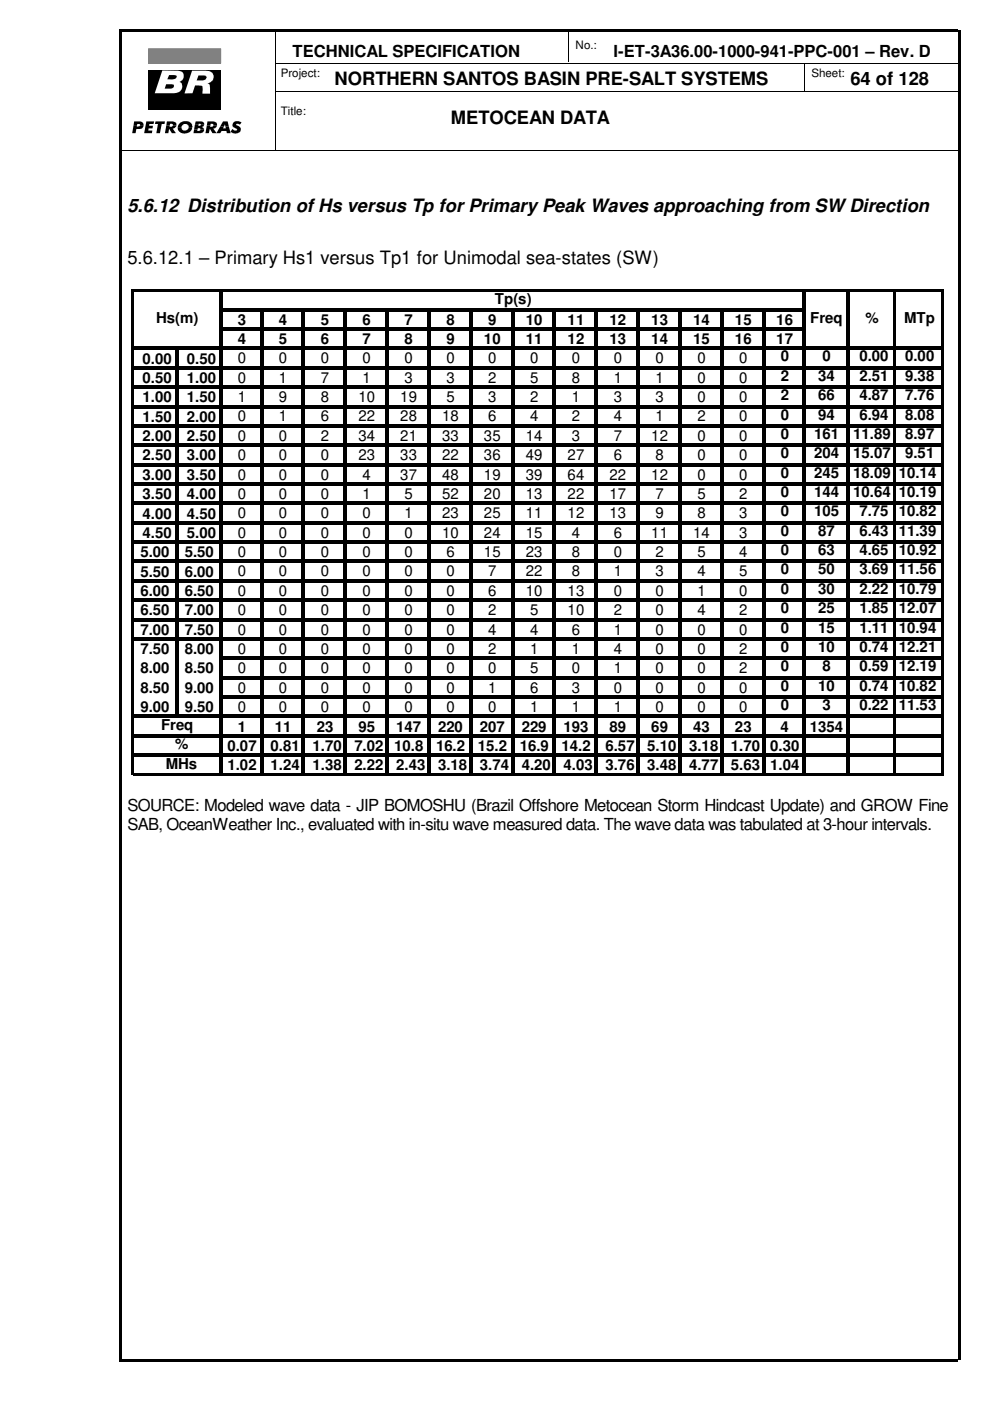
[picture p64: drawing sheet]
<svg xmlns="http://www.w3.org/2000/svg" width="210mm" height="297mm" viewBox="0 0 210 297" stroke-linecap="round" stroke-linejoin="round" font-family="sans-serif">
<defs><g id="words">
<g font-size="3.9">
<text x="71" y="18.1">NORTHERN SANTOS BASIN PRE-SALT SYSTEMS</text>
<text x="180.3" y="18.1">64 of 128</text>
<text x="95.6" y="26.2">METOCEAN DATA</text>
<text x="27" y="44.9">5.6.12 Distribution of Hs versus Tp for Primary Peak Waves approaching from SW Direction</text>
<text x="27" y="56">5.6.12.1 – Primary Hs1 versus Tp1 for Unimodal sea-states (SW)</text>
</g>
<g font-size="3.5">
<text x="62" y="12.1">TECHNICAL SPECIFICATION</text>
<text x="130.1" y="12.1">I-ET-3A36.00-1000-941-PPC-001 – Rev. D</text>
<text x="27" y="171.9">SOURCE: Modeled wave data - JIP BOMOSHU (Brazil Offshore Metocean Storm Hindcast Update) and GROW Fine</text>
<text x="27" y="175.9">SAB, OceanWeather Inc., evaluated with in-situ wave measured data. The wave data was tabulated at 3-hour intervals.</text>
</g>
<g font-size="3.2">
<text x="104.9" y="64.4">Tp(s)</text>
<text x="33.1" y="68.5">Hs(m)</text>
<text x="50.4" y="68.9">3</text>
<text x="59.1" y="68.9">4</text>
<text x="68" y="68.9">5</text>
<text x="76.9" y="68.9">6</text>
<text x="85.8" y="68.9">7</text>
<text x="94.7" y="68.9">8</text>
<text x="103.5" y="68.9">9</text>
<text x="111.5" y="68.9">10</text>
<text x="120.4" y="68.9">11</text>
<text x="129.2" y="68.9">12</text>
<text x="138.1" y="68.9">13</text>
<text x="147" y="68.9">14</text>
<text x="155.8" y="68.9">15</text>
<text x="164.6" y="68.9">16</text>
<text x="171.8" y="68.5">Freq</text>
<text x="183.5" y="68.5">%</text>
<text x="191.7" y="68.5">MTp</text>
<text x="30.2" y="77.1">0.00</text>
<text x="39.6" y="77.1">0.50</text>
<text x="50.4" y="73">4</text>
<text x="50.4" y="77">0</text>
<text x="59.1" y="73">5</text>
<text x="59.1" y="77">0</text>
<text x="68" y="73">6</text>
<text x="68" y="77">0</text>
<text x="76.9" y="73">7</text>
<text x="76.9" y="77">0</text>
<text x="85.8" y="77">0</text>
<text x="85.8" y="73">8</text>
<text x="94.7" y="77">0</text>
<text x="94.7" y="73">9</text>
<text x="102.6" y="73">10</text>
<text x="103.5" y="77">0</text>
<text x="111.5" y="73">11</text>
<text x="112.4" y="77">0</text>
<text x="120.4" y="73">12</text>
<text x="121.2" y="77">0</text>
<text x="129.2" y="73">13</text>
<text x="130.1" y="77">0</text>
<text x="138.1" y="73">14</text>
<text x="139" y="77">0</text>
<text x="147" y="73">15</text>
<text x="147.9" y="77">0</text>
<text x="155.8" y="73">16</text>
<text x="156.7" y="77">0</text>
<text x="164.6" y="73">17</text>
<text x="165.5" y="76.6">0</text>
<text x="174.4" y="76.6">0</text>
<text x="182.2" y="76.6">0.00</text>
<text x="191.9" y="76.6">0.00</text>
<text x="30.2" y="81.2">0.50</text>
<text x="39.6" y="81.2">1.00</text>
<text x="50.4" y="81.2">0</text>
<text x="59.1" y="81.2">1</text>
<text x="68" y="81.2">7</text>
<text x="76.9" y="81.2">1</text>
<text x="85.8" y="81.2">3</text>
<text x="94.7" y="81.2">3</text>
<text x="103.5" y="81.2">2</text>
<text x="112.4" y="81.2">5</text>
<text x="121.2" y="81.2">8</text>
<text x="130.1" y="81.2">1</text>
<text x="139" y="81.2">1</text>
<text x="147.9" y="81.2">0</text>
<text x="156.7" y="81.2">0</text>
<text x="165.5" y="80.7">2</text>
<text x="173.5" y="80.7">34</text>
<text x="182.2" y="80.7">2.51</text>
<text x="191.9" y="80.7">9.38</text>
<text x="30.2" y="85.3">1.00</text>
<text x="30.2" y="89.4">1.50</text>
<text x="39.6" y="85.3">1.50</text>
<text x="39.6" y="89.4">2.00</text>
<text x="50.4" y="85.3">1</text>
<text x="50.4" y="89.4">0</text>
<text x="59.1" y="85.3">9</text>
<text x="59.1" y="89.4">1</text>
<text x="68" y="85.3">8</text>
<text x="68" y="89.4">6</text>
<text x="76" y="85.3">10</text>
<text x="76" y="89.4">22</text>
<text x="84.9" y="85.3">19</text>
<text x="84.9" y="89.4">28</text>
<text x="93.8" y="89.4">18</text>
<text x="94.7" y="85.3">5</text>
<text x="103.5" y="85.3">3</text>
<text x="103.5" y="89.4">6</text>
<text x="112.4" y="85.3">2</text>
<text x="112.4" y="89.4">4</text>
<text x="121.2" y="89.4">2</text>
<text x="121.2" y="85.3">1</text>
<text x="130.1" y="85.3">3</text>
<text x="130.1" y="89.4">4</text>
<text x="139" y="85.3">3</text>
<text x="139" y="89.4">1</text>
<text x="147.9" y="85.3">0</text>
<text x="147.9" y="89.4">2</text>
<text x="156.7" y="85.3">0</text>
<text x="156.7" y="89.4">0</text>
<text x="165.5" y="84.8">2</text>
<text x="165.5" y="88.9">0</text>
<text x="173.5" y="84.8">66</text>
<text x="173.5" y="88.9">94</text>
<text x="182.2" y="84.8">4.87</text>
<text x="182.2" y="88.9">6.94</text>
<text x="191.9" y="84.8">7.76</text>
<text x="191.9" y="88.9">8.08</text>
<text x="30.2" y="93.5">2.00</text>
<text x="39.6" y="93.5">2.50</text>
<text x="50.4" y="93.5">0</text>
<text x="59.1" y="93.5">0</text>
<text x="68" y="93.5">2</text>
<text x="76" y="93.5">34</text>
<text x="84.9" y="93.5">21</text>
<text x="93.8" y="93.5">33</text>
<text x="102.6" y="93.5">35</text>
<text x="111.5" y="93.5">14</text>
<text x="121.2" y="93.5">3</text>
<text x="130.1" y="93.5">7</text>
<text x="138.1" y="93.5">12</text>
<text x="147.9" y="93.5">0</text>
<text x="156.7" y="93.5">0</text>
<text x="165.5" y="93">0</text>
<text x="172.6" y="93">161</text>
<text x="180.9" y="93">11.89</text>
<text x="191.9" y="93">8.97</text>
<text x="30.2" y="97.6">2.50</text>
<text x="30.2" y="101.7">3.00</text>
<text x="39.6" y="97.6">3.00</text>
<text x="39.6" y="101.7">3.50</text>
<text x="50.4" y="97.6">0</text>
<text x="50.4" y="101.7">0</text>
<text x="59.1" y="97.6">0</text>
<text x="59.1" y="101.7">0</text>
<text x="68" y="97.6">0</text>
<text x="68" y="101.7">0</text>
<text x="76" y="97.6">23</text>
<text x="76.9" y="101.7">4</text>
<text x="84.9" y="97.6">33</text>
<text x="84.9" y="101.7">37</text>
<text x="93.8" y="97.6">22</text>
<text x="93.8" y="101.7">48</text>
<text x="102.6" y="97.6">36</text>
<text x="102.6" y="101.7">19</text>
<text x="111.5" y="97.6">49</text>
<text x="111.5" y="101.7">39</text>
<text x="120.4" y="97.6">27</text>
<text x="120.4" y="101.7">64</text>
<text x="129.2" y="101.7">22</text>
<text x="130.1" y="97.6">6</text>
<text x="138.1" y="101.7">12</text>
<text x="139" y="97.6">8</text>
<text x="147.9" y="97.6">0</text>
<text x="147.9" y="101.7">0</text>
<text x="156.7" y="101.7">0</text>
<text x="156.7" y="97.6">0</text>
<text x="165.5" y="97.2">0</text>
<text x="165.5" y="101.3">0</text>
<text x="172.6" y="97.2">204</text>
<text x="172.6" y="101.3">245</text>
<text x="180.9" y="97.2">15.07</text>
<text x="180.9" y="101.3">18.09</text>
<text x="190.5" y="101.3">10.14</text>
<text x="191.9" y="97.2">9.51</text>
<text x="30.2" y="105.8">3.50</text>
<text x="39.6" y="105.8">4.00</text>
<text x="50.4" y="105.8">0</text>
<text x="59.1" y="105.8">0</text>
<text x="68" y="105.8">0</text>
<text x="76.9" y="105.8">1</text>
<text x="85.8" y="105.8">5</text>
<text x="93.8" y="105.8">52</text>
<text x="102.6" y="105.8">20</text>
<text x="111.5" y="105.8">13</text>
<text x="120.4" y="105.8">22</text>
<text x="129.2" y="105.8">17</text>
<text x="139" y="105.8">7</text>
<text x="147.9" y="105.8">5</text>
<text x="156.7" y="105.8">2</text>
<text x="165.5" y="105.4">0</text>
<text x="172.6" y="105.4">144</text>
<text x="180.9" y="105.4">10.64</text>
<text x="190.5" y="105.4">10.19</text>
<text x="30.2" y="109.9">4.00</text>
<text x="39.6" y="109.9">4.50</text>
<text x="50.4" y="109.9">0</text>
<text x="59.1" y="109.9">0</text>
<text x="68" y="109.9">0</text>
<text x="76.9" y="109.9">0</text>
<text x="85.8" y="109.9">1</text>
<text x="93.8" y="109.9">23</text>
<text x="102.6" y="109.9">25</text>
<text x="111.5" y="109.9">11</text>
<text x="120.4" y="109.9">12</text>
<text x="129.2" y="109.9">13</text>
<text x="139" y="109.9">9</text>
<text x="147.9" y="109.9">8</text>
<text x="156.7" y="109.9">3</text>
<text x="165.5" y="109.5">0</text>
<text x="165.5" y="113.6">0</text>
<text x="172.6" y="109.5">105</text>
<text x="173.5" y="113.6">87</text>
<text x="182.2" y="109.5">7.75</text>
<text x="182.2" y="113.6">6.43</text>
<text x="190.5" y="109.5">10.82</text>
<text x="190.5" y="113.6">11.39</text>
<text x="29.8" y="118.2">5.00</text>
<text x="30.2" y="114">4.50</text>
<text x="39.2" y="118.2">5.50</text>
<text x="39.6" y="114">5.00</text>
<text x="50.4" y="114">0</text>
<text x="50.4" y="118.1">0</text>
<text x="59.1" y="114">0</text>
<text x="59.1" y="118.1">0</text>
<text x="68" y="114">0</text>
<text x="68" y="118.1">0</text>
<text x="76.9" y="114">0</text>
<text x="76.9" y="118.1">0</text>
<text x="85.8" y="114">0</text>
<text x="85.8" y="118.1">0</text>
<text x="93.8" y="114">10</text>
<text x="94.7" y="118.1">6</text>
<text x="102.6" y="118.1">15</text>
<text x="102.6" y="114">24</text>
<text x="111.5" y="118.1">23</text>
<text x="111.5" y="114">15</text>
<text x="121.2" y="118.1">8</text>
<text x="121.2" y="114">4</text>
<text x="130.1" y="118.1">0</text>
<text x="130.1" y="114">6</text>
<text x="138.1" y="114">11</text>
<text x="139" y="118.1">2</text>
<text x="147" y="114">14</text>
<text x="147.9" y="118.1">5</text>
<text x="156.7" y="114">3</text>
<text x="156.7" y="118.1">4</text>
<text x="165.5" y="117.7">0</text>
<text x="173.5" y="117.7">63</text>
<text x="182.2" y="117.7">4.65</text>
<text x="190.5" y="117.7">10.92</text>
<text x="29.8" y="122.3">5.50</text>
<text x="39.2" y="122.3">6.00</text>
<text x="50.4" y="122.2">0</text>
<text x="59.1" y="122.2">0</text>
<text x="68" y="122.2">0</text>
<text x="76.9" y="122.2">0</text>
<text x="85.8" y="122.2">0</text>
<text x="94.7" y="122.2">0</text>
<text x="103.5" y="122.2">7</text>
<text x="111.5" y="122.2">22</text>
<text x="121.2" y="122.2">8</text>
<text x="130.1" y="122.2">1</text>
<text x="139" y="122.2">3</text>
<text x="147.9" y="122.2">4</text>
<text x="156.7" y="122.2">5</text>
<text x="165.5" y="121.8">0</text>
<text x="165.5" y="125.9">0</text>
<text x="173.5" y="121.8">50</text>
<text x="173.5" y="125.9">30</text>
<text x="182.2" y="121.8">3.69</text>
<text x="182.2" y="125.9">2.22</text>
<text x="190.5" y="121.8">11.56</text>
<text x="190.5" y="125.9">10.79</text>
<text x="29.8" y="126.4">6.00</text>
<text x="29.8" y="130.5">6.50</text>
<text x="39.2" y="126.4">6.50</text>
<text x="39.2" y="130.5">7.00</text>
<text x="50.4" y="126.3">0</text>
<text x="50.4" y="130.4">0</text>
<text x="59.1" y="126.3">0</text>
<text x="59.1" y="130.4">0</text>
<text x="68" y="126.3">0</text>
<text x="68" y="130.4">0</text>
<text x="76.9" y="126.3">0</text>
<text x="76.9" y="130.4">0</text>
<text x="85.8" y="126.3">0</text>
<text x="85.8" y="130.4">0</text>
<text x="94.7" y="126.3">0</text>
<text x="94.7" y="130.4">0</text>
<text x="103.5" y="126.3">6</text>
<text x="103.5" y="130.4">2</text>
<text x="111.5" y="126.3">10</text>
<text x="112.4" y="130.4">5</text>
<text x="120.4" y="130.4">10</text>
<text x="120.4" y="126.3">13</text>
<text x="130.1" y="130.4">2</text>
<text x="130.1" y="126.3">0</text>
<text x="139" y="130.4">0</text>
<text x="139" y="126.3">0</text>
<text x="147.9" y="130.4">4</text>
<text x="147.9" y="126.3">1</text>
<text x="156.7" y="130.4">2</text>
<text x="156.7" y="126.3">0</text>
<text x="165.5" y="130">0</text>
<text x="173.5" y="130">25</text>
<text x="182.2" y="130">1.85</text>
<text x="190.5" y="130">12.07</text>
<text x="29.8" y="134.6">7.00</text>
<text x="39.2" y="134.6">7.50</text>
<text x="50.4" y="134.5">0</text>
<text x="59.1" y="134.5">0</text>
<text x="68" y="134.5">0</text>
<text x="76.9" y="134.5">0</text>
<text x="85.8" y="134.5">0</text>
<text x="94.7" y="134.5">0</text>
<text x="103.5" y="134.5">4</text>
<text x="112.4" y="134.5">4</text>
<text x="121.2" y="134.5">6</text>
<text x="130.1" y="134.5">1</text>
<text x="139" y="134.5">0</text>
<text x="147.9" y="134.5">0</text>
<text x="156.7" y="134.5">0</text>
<text x="165.5" y="134.1">0</text>
<text x="173.5" y="134.1">15</text>
<text x="182.2" y="134.1">1.11</text>
<text x="190.5" y="134.1">10.94</text>
<text x="29.8" y="138.7">7.50</text>
<text x="29.8" y="142.8">8.00</text>
<text x="39.2" y="138.7">8.00</text>
<text x="39.2" y="142.8">8.50</text>
<text x="50.4" y="138.6">0</text>
<text x="50.4" y="142.7">0</text>
<text x="59.1" y="138.6">0</text>
<text x="59.1" y="142.7">0</text>
<text x="68" y="138.6">0</text>
<text x="68" y="142.7">0</text>
<text x="76.9" y="138.6">0</text>
<text x="76.9" y="142.7">0</text>
<text x="85.8" y="138.6">0</text>
<text x="85.8" y="142.7">0</text>
<text x="94.7" y="138.6">0</text>
<text x="94.7" y="142.7">0</text>
<text x="103.5" y="138.6">2</text>
<text x="103.5" y="142.7">0</text>
<text x="112.4" y="138.6">1</text>
<text x="112.4" y="142.7">5</text>
<text x="121.2" y="138.6">1</text>
<text x="121.2" y="142.7">0</text>
<text x="130.1" y="138.6">4</text>
<text x="130.1" y="142.7">1</text>
<text x="139" y="138.6">0</text>
<text x="139" y="142.7">0</text>
<text x="147.9" y="138.6">0</text>
<text x="147.9" y="142.7">0</text>
<text x="156.7" y="138.6">2</text>
<text x="156.7" y="142.7">2</text>
<text x="165.5" y="138.2">0</text>
<text x="165.5" y="142.3">0</text>
<text x="173.5" y="138.2">10</text>
<text x="174.4" y="142.3">8</text>
<text x="182.2" y="138.2">0.74</text>
<text x="182.2" y="142.3">0.59</text>
<text x="190.5" y="138.2">12.21</text>
<text x="190.5" y="142.3">12.19</text>
<text x="29.8" y="146.9">8.50</text>
<text x="39.2" y="146.9">9.00</text>
<text x="50.4" y="146.9">0</text>
<text x="59.1" y="146.9">0</text>
<text x="68" y="146.9">0</text>
<text x="76.9" y="146.9">0</text>
<text x="85.8" y="146.9">0</text>
<text x="94.7" y="146.9">0</text>
<text x="103.5" y="146.9">1</text>
<text x="112.4" y="146.9">6</text>
<text x="121.2" y="146.9">3</text>
<text x="130.1" y="146.9">0</text>
<text x="139" y="146.9">0</text>
<text x="147.9" y="146.9">0</text>
<text x="156.7" y="146.9">0</text>
<text x="165.5" y="146.4">0</text>
<text x="173.5" y="146.4">10</text>
<text x="182.2" y="146.4">0.74</text>
<text x="190.5" y="146.4">10.82</text>
<text x="29.8" y="151">9.00</text>
<text x="34.2" y="154.8">Freq</text>
<text x="39.2" y="151">9.50</text>
<text x="50.4" y="151">0</text>
<text x="50.4" y="155.1">1</text>
<text x="58.3" y="155.1">11</text>
<text x="59.1" y="151">0</text>
<text x="67.1" y="155.1">23</text>
<text x="68" y="151">0</text>
<text x="76" y="155.1">95</text>
<text x="76.9" y="151">0</text>
<text x="84" y="155.1">147</text>
<text x="85.8" y="151">0</text>
<text x="92.9" y="155.1">220</text>
<text x="94.7" y="151">0</text>
<text x="101.7" y="155.1">207</text>
<text x="103.5" y="151">0</text>
<text x="110.6" y="155.1">229</text>
<text x="112.4" y="151">1</text>
<text x="119.5" y="155.1">193</text>
<text x="121.2" y="151">1</text>
<text x="129.2" y="155.1">89</text>
<text x="130.1" y="151">1</text>
<text x="138.1" y="155.1">69</text>
<text x="139" y="151">0</text>
<text x="147" y="155.1">43</text>
<text x="147.9" y="151">0</text>
<text x="155.8" y="155.1">23</text>
<text x="156.7" y="151">0</text>
<text x="165.5" y="155.1">4</text>
<text x="165.5" y="150.5">0</text>
<text x="171.7" y="155.1">1354</text>
<text x="174.4" y="150.5">3</text>
<text x="182.2" y="150.5">0.22</text>
<text x="190.5" y="150.5">11.53</text>
<text x="37.1" y="158.9">%</text>
<text x="48.2" y="159.2">0.07</text>
<text x="57.4" y="159.2">0.81</text>
<text x="66.3" y="159.2">1.70</text>
<text x="75.1" y="159.2">7.02</text>
<text x="83.6" y="159.2">10.8</text>
<text x="92.5" y="159.2">16.2</text>
<text x="101.3" y="159.2">15.2</text>
<text x="110.2" y="159.2">16.9</text>
<text x="119" y="159.2">14.2</text>
<text x="128.4" y="159.2">6.57</text>
<text x="137.2" y="159.2">5.10</text>
<text x="146.1" y="159.2">3.18</text>
<text x="154.9" y="159.2">1.70</text>
<text x="163.3" y="159.2">0.30</text>
<text x="35.1" y="163">MHs</text>
<text x="48.2" y="163.3">1.02</text>
<text x="57.4" y="163.3">1.24</text>
<text x="66.3" y="163.3">1.38</text>
<text x="75.1" y="163.3">2.22</text>
<text x="84" y="163.3">2.43</text>
<text x="92.9" y="163.3">3.18</text>
<text x="101.7" y="163.3">3.74</text>
<text x="110.6" y="163.3">4.20</text>
<text x="119.5" y="163.3">4.03</text>
<text x="128.4" y="163.3">3.76</text>
<text x="137.2" y="163.3">3.48</text>
<text x="146.1" y="163.3">4.77</text>
<text x="154.9" y="163.3">5.63</text>
<text x="163.3" y="163.3">1.04</text>
</g>
<g font-size="2.5">
<text x="122" y="10.3">No.:</text>
<text x="59.5" y="16.3">Project:</text>
<text x="172" y="16.3">Sheet:</text>
<text x="59.5" y="24.5">Title:</text>
</g>
</g></defs>
<path d="M25.4 6.3h177.8v.5h-177.8zM25.4 288.2h177.8v.6h-177.8zM25.4 6.3h.5v281.9h-.5zM203.1 6.3h.5v281.9h-.5z" fill="#000"/>
<path d="M58.4 13.4h144.8M58.4 19.4h144.8M58.5 6.3v25.4M120.5 6.3v6.9M170.5 13.3v6.1M25.4 31.8h177.8" fill="none" stroke="#000" stroke-width=".21"/>
<path d="M31.5 15h15.3v8.4h-15.3z" fill-rule="evenodd" fill="#000"/>
<path d="M40.7 15h2.9a1.36 1.36 0 0 1 1.7 1.1 1.36 1.36 0 0 1-1.2 1.6h-.1l.4 .2 .1 .3v1.7h-1.6v-1.6l-.7-.2h-.8l-.6 1.7h-1.7z" fill-rule="evenodd" fill="#fff"/>
<path d="M31.5 10.3h15.3v3.2h-15.3z" fill-rule="evenodd" fill="#7f7f7f"/>
<path d="M31.5 10.3h15.3v3.2h-15.3z" fill="none" stroke="#7f7f7f" stroke-width=".21"/>
<path d="M42.1 16h1a.5 .5 0 0 1 .7 .4 .5 .5 0 0 1-.5 .6l-1.6 .1z" fill-rule="evenodd" fill="#000"/>
<path d="M34.4 14.9l3.2 .1a1.23 1.23 0 0 1 1.3 1 1.23 1.23 0 0 1-.8 1.4 1.17 1.17 0 0 1 .6 1.1 1.17 1.17 0 0 1-.8 1l-.9 .3h-4.2z" fill-rule="evenodd" fill="#fff"/>
<g fill="#000">
<path d="M35.2 17.9h.8a.52 .52 0 0 1 .6 0 .52 .52 0 0 1 .1 .6l-.5 .3h-1.3z" fill-rule="evenodd"/>
<path d="M35.9 15.9h1a.45 .45 0 0 1 .6 .4 .45 .45 0 0 1-.6 .5h-1.4z" fill-rule="evenodd"/>
<path d="M28.4 25.7l1.6 .1 .4 .4v.3h-.7l-.2-.2h-.4l-.1 .2h-.7z" fill-rule="evenodd"/>
<path d="M28.3 26.5h.7v.3h.5l.2-.3h.7a.99 .99 0 0 1-1.3 .8h-.2l-.2 .9h-.7z" fill-rule="evenodd"/>
<path d="M31 25.7h1.7l-.1 .6h-.9l-.1 .4h.8l-.1 .5h-.8v.5h.8l-.1 .5h-1.6z" fill-rule="evenodd"/>
<path d="M33 25.7h2l-.1 .6h-.6l-.4 1.9h-.8l.4-1.9h-.6z" fill-rule="evenodd"/>
<path d="M35.4 25.7l1.6 .1 .3 .2 .1 .6h-.7v-.2l-.3-.2h-.3l-.1 .4h-.7z" fill-rule="evenodd"/>
<path d="M35.3 26.6h.7l-.1 .3h.5l.3-.3h.7l-.3 .5-.5 .2 .7 .9h-.9l-.5-.9-.2 .9h-.7z" fill-rule="evenodd"/>
<path d="M38.1 26.2l.2-.2a1.61 1.61 0 0 1 2.5 .8v.2h-.8a.77 .77 0 0 0-.8-.7 .77 .77 0 0 0-.7 .7h-.8z" fill-rule="evenodd"/>
<path d="M37.7 27h.8a.76 .76 0 0 0 .7 .7 .76 .76 0 0 0 .8-.7h.8a1.6 1.6 0 0 1-1.5 1.3 1.6 1.6 0 0 1-1.6-1z" fill-rule="evenodd"/>
<path d="M41.3 26.5h.8l-.1 .2h.4l.2-.2h.7l-.3 .3-.3 .1 .4 .2 .2 .4h-.8l-.1-.3h-.4l-.1 .3h-.8z" fill-rule="evenodd"/>
<path d="M41.1 27.5h.8l-.1 .3 .5-.1 .2-.2h.8v.2l-.4 .4-.3 .1h-1.6z" fill-rule="evenodd"/>
<path d="M41.5 25.7l1.5 .1 .3 .3v.3l-.7 .1-.1-.3h-.4v.3h-.8z" fill-rule="evenodd"/>
<path d="M44 25.7l1.6 .1 .3 .3 .1 .5h-.7l-.3-.4h-.3l-.1 .4h-.7z" fill-rule="evenodd"/>
<path d="M43.9 26.6h.7l-.1 .3a.52 .52 0 0 0 .8-.3h.7l-.4 .5-.4 .2 .7 .9h-.9l-.5-.9-.2 .9h-.7z" fill-rule="evenodd"/>
<path d="M47.3 25.7h1l.2 1.1h-.7l-.1-.5-.2 .5h-.8z" fill-rule="evenodd"/>
<path d="M46.7 26.8h.8l-.2 .4h.6l-.1-.4h.7l.4 1.4h-.8l-.1-.4h-1l-.3 .4h-.8z" fill-rule="evenodd"/>
<path d="M49.6 25.9l.4-.2 .9 .1 .3 .2-.4 .5a.37 .37 0 0 0-.4-.3 .37 .37 0 0 0-.3 .3l.1 .1a.85 .85 0 0 1 .9 .9 .85 .85 0 0 1-1 .8l-.7-.1-.5-.3 .4-.6a.57 .57 0 0 0 .5 .4 .57 .57 0 0 0 .5-.3l-.4-.2a.74 .74 0 0 1-.3-1.3z" fill-rule="evenodd"/>
</g>
<g fill="#fff">
<path d="M26.8 9.6h.3v.3h-.3z"/>
<path d="M27.1 9.6h28.1v.3h-28.1z"/>
<path d="M55.2 9.6h.3v.3h-.3z"/>
<path d="M26.8 28.7h.3v.2h-.3z"/>
<path d="M27.1 28.7h28.1v.2h-28.1z"/>
<path d="M55.2 28.7h.3v.2h-.3z"/>
<path d="M26.8 9.9h.3v18.8h-.3z"/>
<path d="M55.2 9.9h.3v18.8h-.3z"/>
</g>
<g fill="#000">
<path d="M28.4 61.4h171.8v.5h-171.8zM28.4 73.5h171.8v.7h-171.8zM28.4 77.6h171.8v.7h-171.8zM47.2 65.3h123.7v.7h-123.7zM47.2 69.4h123.7v.7h-123.7zM28.4 81.7h171.8v.7h-171.8zM28.4 85.9h171.8v.6h-171.8zM28.4 90h171.8v.6h-171.8zM28.4 94.1h171.8v.6h-171.8zM28.4 98.2h171.8v.6h-171.8zM28.4 102.3h171.8v.7h-171.8zM28.4 106.4h171.8v.7h-171.8z"/>
<path d="M28.4 110.5h171.8v.7h-171.8zM28.4 114.6h171.8v.7h-171.8zM28.4 118.7h171.8v.7h-171.8zM28.4 122.8h171.8v.7h-171.8zM28.4 126.9h171.8v.7h-171.8zM28.4 131h171.8v.7h-171.8zM28.4 135.1h171.8v.7h-171.8zM47.2 139.2h153v.7h-153zM28.4 151.6h171.8v.6h-171.8zM28.4 155.7h171.8v.6h-171.8zM37.1 74.2h.7v78h-.7zM47.2 143.3h153v.7h-153z"/>
<path d="M47.2 147.4h153v.7h-153zM27.9 61.4h.5v103h-.5zM28.4 159.8h171.8v.6h-171.8zM28.4 163.9h171.8v.5h-171.8zM46.5 61.9h.7v102.5h-.7zM55.2 66h.6v98.4h-.6zM64 66h.7v98.4h-.7zM72.9 66h.7v98.4h-.7zM81.7 66h.7v98.4h-.7zM90.6 66h.7v98.4h-.7zM99.5 66h.7v98.4h-.7zM108.4 66h.7v98.4h-.7z"/>
<path d="M117.2 66h.7v98.4h-.7zM126.1 66h.7v98.4h-.7zM135 66h.6v98.4h-.6zM143.8 66h.7v98.4h-.7zM152.7 66h.7v98.4h-.7zM161.6 66h.7v98.4h-.7zM170.2 61.9h.7v102.5h-.7zM179.4 61.9h.6v102.5h-.6zM189.4 61.9h.6v102.5h-.6zM199.6 61.9h.6v102.5h-.6z"/>
</g>
<use href="#words"/>
</svg>
